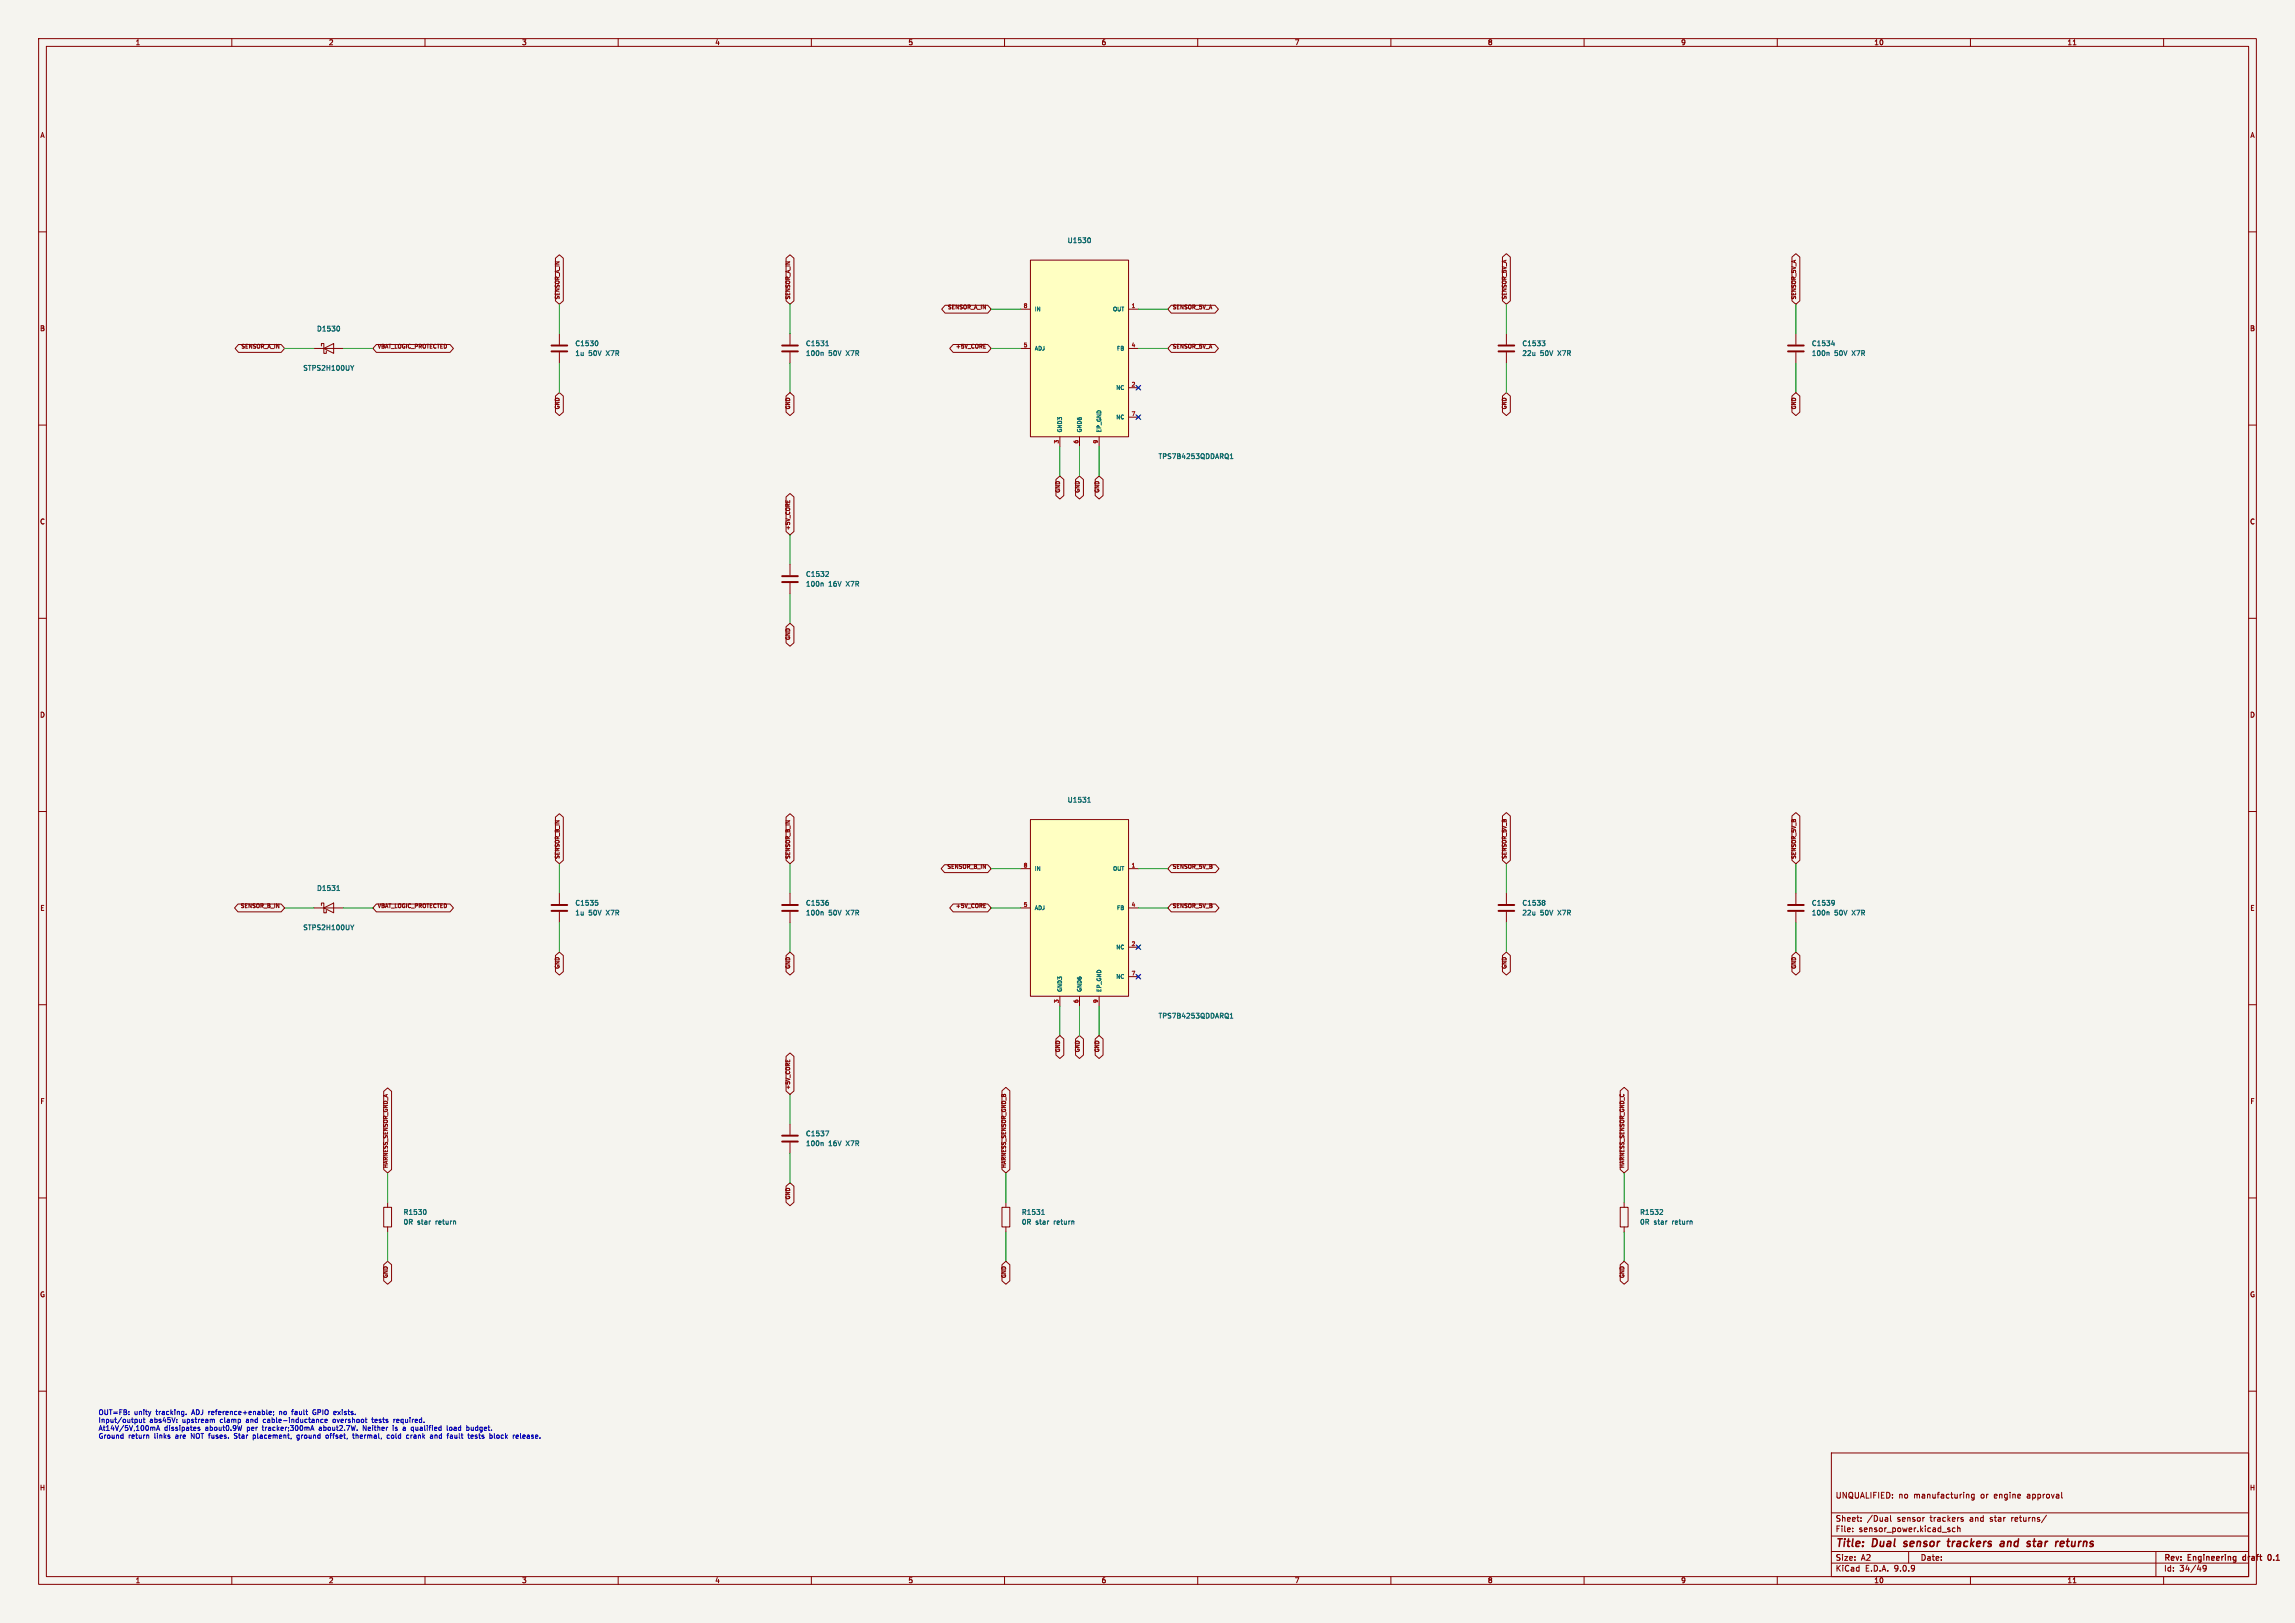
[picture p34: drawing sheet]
<svg xmlns="http://www.w3.org/2000/svg" width="594mm" height="420mm" viewBox="0 0 594 420" stroke-linecap="round" stroke-linejoin="round" font-family="sans-serif">
<defs><g id="words">
<g font-size="2.8" fill="#840000">
<text x="475" y="400.9">Title:</text>
<text x="484.7" y="400.9">Dual</text>
<text x="493.7" y="400.9">sensor</text>
<text x="505.8" y="400.9">trackers</text>
<text x="520.2" y="400.9">and</text>
<text x="528" y="400.9">star</text>
<text x="536.1" y="400.9">returns</text>
</g>
<g font-size="2.1" fill="#840000">
<text x="475" y="388">UNQUALIFIED:</text>
<text x="491.4" y="388">no</text>
<text x="495.4" y="388">manufacturing</text>
<text x="512.8" y="388">or</text>
<text x="516.4" y="388">engine</text>
<text x="525.1" y="388">approval</text>
<text x="475" y="394">Sheet:</text>
<text x="483.2" y="394">/Dual</text>
<text x="491.1" y="394">sensor</text>
<text x="499.8" y="394">trackers</text>
<text x="510.1" y="394">and</text>
<text x="515.5" y="394">star</text>
<text x="521.2" y="394">returns/</text>
<text x="475" y="396.7">File:</text>
<text x="481.1" y="396.7">sensor_power.kicad_sch</text>
<text x="475" y="406.9">KiCad</text>
<text x="475" y="404.1">Size:</text>
<text x="481.7" y="404.1">A2</text>
<text x="482.7" y="406.9">E.D.A.</text>
<text x="490.3" y="406.9">9.0.9</text>
<text x="497" y="404.1">Date:</text>
<text x="560" y="404.3">Rev:</text>
<text x="560" y="406.9">Id:</text>
<text x="564.1" y="406.9">34/49</text>
<text x="566.4" y="404.3">Engineering</text>
<text x="581.2" y="404.3">draft</text>
<text x="588.3" y="404.3">0.1</text>
</g>
<g font-size="1.8" fill="#840000">
<text x="35" y="11.9">1</text>
<text x="85" y="11.9">2</text>
<text x="135" y="11.9">3</text>
<text x="185" y="11.9">4</text>
<text x="235" y="11.9">5</text>
<text x="285" y="11.9">6</text>
<text x="335" y="11.9">7</text>
<text x="385" y="11.9">8</text>
<text x="435" y="11.9">9</text>
<text x="485" y="11.9">10</text>
<text x="535" y="11.9">11</text>
<text x="10.3" y="35.9">A</text>
<text x="582.3" y="35.9">A</text>
<text x="10.3" y="85.9">B</text>
<text x="582.3" y="85.9">B</text>
<text x="10.3" y="135.9">C</text>
<text x="582.3" y="135.9">C</text>
<text x="10.3" y="185.9">D</text>
<text x="582.3" y="185.9">D</text>
<text x="10.3" y="235.9">E</text>
<text x="582.3" y="235.9">E</text>
<text x="10.3" y="285.9">F</text>
<text x="582.3" y="285.9">F</text>
<text x="10.3" y="335.9">G</text>
<text x="582.3" y="335.9">G</text>
<text x="10.2" y="385.9">H</text>
<text x="582.2" y="385.9">H</text>
<text x="35" y="409.9">1</text>
<text x="85" y="409.9">2</text>
<text x="135" y="409.9">3</text>
<text x="185" y="409.9">4</text>
<text x="235" y="409.9">5</text>
<text x="285" y="409.9">6</text>
<text x="335" y="409.9">7</text>
<text x="385" y="409.9">8</text>
<text x="435" y="409.9">9</text>
<text x="485" y="409.9">10</text>
<text x="535" y="409.9">11</text>
</g>
<g font-size="1.8" fill="#006464">
<text x="276.2" y="63.1">U1530</text>
<text x="81.9" y="86">D1530</text>
<text x="148.8" y="89.8">C1530</text>
<text x="208.5" y="89.8">C1531</text>
<text x="393.9" y="89.8">C1533</text>
<text x="468.8" y="89.8">C1534</text>
<text x="148.8" y="92.3">1u</text>
<text x="152.3" y="92.3">50V</text>
<text x="157" y="92.3">X7R</text>
<text x="208.5" y="92.3">100n</text>
<text x="214.4" y="92.3">50V</text>
<text x="219.1" y="92.3">X7R</text>
<text x="393.9" y="92.3">22u</text>
<text x="398.6" y="92.3">50V</text>
<text x="403.3" y="92.3">X7R</text>
<text x="468.8" y="92.3">100n</text>
<text x="474.8" y="92.3">50V</text>
<text x="479.5" y="92.3">X7R</text>
<text x="78.4" y="96.1">STPS2H100UY</text>
<text x="299.7" y="119">TPS7B4253QDDARQ1</text>
<text x="208.5" y="149.5">C1532</text>
<text x="208.5" y="152">100n</text>
<text x="214.4" y="152">16V</text>
<text x="219.1" y="152">X7R</text>
<text x="276.2" y="207.9">U1531</text>
<text x="81.9" y="230.7">D1531</text>
<text x="148.8" y="237.1">1u</text>
<text x="148.8" y="234.5">C1535</text>
<text x="152.3" y="237.1">50V</text>
<text x="157" y="237.1">X7R</text>
<text x="208.5" y="237.1">100n</text>
<text x="208.5" y="234.5">C1536</text>
<text x="214.4" y="237.1">50V</text>
<text x="219.1" y="237.1">X7R</text>
<text x="393.9" y="234.5">C1538</text>
<text x="393.9" y="237.1">22u</text>
<text x="398.6" y="237.1">50V</text>
<text x="403.3" y="237.1">X7R</text>
<text x="468.8" y="237.1">100n</text>
<text x="468.8" y="234.5">C1539</text>
<text x="474.8" y="237.1">50V</text>
<text x="479.5" y="237.1">X7R</text>
<text x="78.4" y="240.9">STPS2H100UY</text>
<text x="299.7" y="263.8">TPS7B4253QDDARQ1</text>
<text x="208.5" y="296.8">100n</text>
<text x="208.5" y="294.2">C1537</text>
<text x="214.4" y="296.8">16V</text>
<text x="219.1" y="296.8">X7R</text>
<text x="104.3" y="314.6">R1530</text>
<text x="104.3" y="317.1">0R</text>
<text x="108" y="317.1">star</text>
<text x="112.8" y="317.1">return</text>
<text x="264.4" y="314.6">R1531</text>
<text x="264.4" y="317.1">0R</text>
<text x="268" y="317.1">star</text>
<text x="272.9" y="317.1">return</text>
<text x="424.4" y="314.6">R1532</text>
<text x="424.4" y="317.1">0R</text>
<text x="428" y="317.1">star</text>
<text x="432.9" y="317.1">return</text>
</g>
<g font-size="1.8" fill="#0000c2">
<text x="25.4" y="366.5">OUT=FB:</text>
<text x="25.4" y="368.5">Input/output</text>
<text x="25.4" y="370.6">At14V/5V,100mA</text>
<text x="34.7" y="366.5">unity</text>
<text x="38.7" y="368.5">abs45V:</text>
<text x="40.5" y="366.5">tracking.</text>
<text x="42.5" y="370.6">dissipates</text>
<text x="47.3" y="368.5">upstream</text>
<text x="50" y="366.5">ADJ reference+enable;</text>
<text x="53.3" y="370.6">about0.9W</text>
<text x="57.3" y="368.5">clamp</text>
<text x="64.2" y="368.5">and</text>
<text x="64.2" y="370.6">per</text>
<text x="68.4" y="370.6">tracker;300mA</text>
<text x="68.8" y="368.5">cable-inductance</text>
<text x="73" y="366.5">no</text>
<text x="76.5" y="366.5">fault</text>
<text x="82" y="366.5">GPIO exists.</text>
<text x="83.3" y="370.6">about2.7W.</text>
<text x="87" y="368.5">overshoot</text>
<text x="94.8" y="370.6">Neither</text>
<text x="97.4" y="368.5">tests</text>
<text x="102.8" y="370.6">is</text>
<text x="103.2" y="368.5">required.</text>
<text x="105.6" y="370.6">a</text>
<text x="107.9" y="370.6">qualified</text>
<text x="117.4" y="370.6">load</text>
<text x="122.6" y="370.6">budget.</text>
<text x="25.4" y="372.6">Ground</text>
<text x="33.2" y="372.6">return</text>
<text x="40.1" y="372.6">links</text>
<text x="45.7" y="372.6">are</text>
<text x="49.9" y="372.6">NOT fuses.</text>
<text x="61.5" y="372.6">Star</text>
<text x="66.6" y="372.6">placement,</text>
<text x="78.1" y="372.6">ground</text>
<text x="85.8" y="372.6">offset,</text>
<text x="93" y="372.6">thermal,</text>
<text x="102.1" y="372.6">cold</text>
<text x="107.3" y="372.6">crank</text>
<text x="113.7" y="372.6">and</text>
<text x="118.3" y="372.6">fault</text>
<text x="123.9" y="372.6">tests</text>
<text x="129.6" y="372.6">block</text>
<text x="135.9" y="372.6">release.</text>
</g>
<g font-size="1.4" fill="#840000">
<text x="144.9" y="77.6" transform="rotate(-90 144.9 77.6)">SENSOR_A_IN</text>
<text x="204.5" y="77.6" transform="rotate(-90 204.5 77.6)">SENSOR_A_IN</text>
<text x="390" y="77.6" transform="rotate(-90 390 77.6)">SENSOR_5V_A</text>
<text x="464.9" y="77.6" transform="rotate(-90 464.9 77.6)">SENSOR_5V_A</text>
<text x="245.2" y="80.1">SENSOR_A_IN</text>
<text x="303.4" y="80.1">SENSOR_5V_A</text>
<text x="62.3" y="90.2">SENSOR_A_IN</text>
<text x="97.7" y="90.2">VBAT_LOGIC_PROTECTED</text>
<text x="247.3" y="90.2">+5V_CORE</text>
<text x="303.4" y="90.2">SENSOR_5V_A</text>
<text x="144.9" y="106.1" transform="rotate(-90 144.9 106.1)">GND</text>
<text x="204.5" y="106.1" transform="rotate(-90 204.5 106.1)">GND</text>
<text x="390" y="106.1" transform="rotate(-90 390 106.1)">GND</text>
<text x="464.9" y="106.1" transform="rotate(-90 464.9 106.1)">GND</text>
<text x="274.4" y="127.7" transform="rotate(-90 274.4 127.7)">GND</text>
<text x="279.5" y="127.7" transform="rotate(-90 279.5 127.7)">GND</text>
<text x="284.6" y="127.7" transform="rotate(-90 284.6 127.7)">GND</text>
<text x="204.5" y="137.3" transform="rotate(-90 204.5 137.3)">+5V_CORE</text>
<text x="204.5" y="165.8" transform="rotate(-90 204.5 165.8)">GND</text>
<text x="144.9" y="222.4" transform="rotate(-90 144.9 222.4)">SENSOR_B_IN</text>
<text x="204.5" y="222.4" transform="rotate(-90 204.5 222.4)">SENSOR_B_IN</text>
<text x="245" y="224.9">SENSOR_B_IN</text>
<text x="303.4" y="224.9">SENSOR_5V_B</text>
<text x="390" y="222.4" transform="rotate(-90 390 222.4)">SENSOR_5V_B</text>
<text x="464.9" y="222.4" transform="rotate(-90 464.9 222.4)">SENSOR_5V_B</text>
<text x="62.2" y="235">SENSOR_B_IN</text>
<text x="97.7" y="235">VBAT_LOGIC_PROTECTED</text>
<text x="247.3" y="235">+5V_CORE</text>
<text x="303.4" y="235">SENSOR_5V_B</text>
<text x="144.9" y="250.9" transform="rotate(-90 144.9 250.9)">GND</text>
<text x="204.5" y="250.9" transform="rotate(-90 204.5 250.9)">GND</text>
<text x="390" y="250.9" transform="rotate(-90 390 250.9)">GND</text>
<text x="464.9" y="250.9" transform="rotate(-90 464.9 250.9)">GND</text>
<text x="274.4" y="272.5" transform="rotate(-90 274.4 272.5)">GND</text>
<text x="279.5" y="272.5" transform="rotate(-90 279.5 272.5)">GND</text>
<text x="284.6" y="272.5" transform="rotate(-90 284.6 272.5)">GND</text>
<text x="204.5" y="282.1" transform="rotate(-90 204.5 282.1)">+5V_CORE</text>
<text x="100.4" y="302.4" transform="rotate(-90 100.4 302.4)">HARNESS_SENSOR_GND_A</text>
<text x="260.4" y="302.4" transform="rotate(-90 260.4 302.4)">HARNESS_SENSOR_GND_B</text>
<text x="420.4" y="302.4" transform="rotate(-90 420.4 302.4)">HARNESS_SENSOR_GND_C</text>
<text x="204.5" y="310.6" transform="rotate(-90 204.5 310.6)">GND</text>
<text x="100.4" y="330.9" transform="rotate(-90 100.4 330.9)">GND</text>
<text x="260.4" y="330.9" transform="rotate(-90 260.4 330.9)">GND</text>
<text x="420.4" y="330.9" transform="rotate(-90 420.4 330.9)">GND</text>
</g>
<g font-size="1.4" fill="#a90000">
<text x="264.8" y="79.8">8</text>
<text x="292.8" y="79.8">1</text>
<text x="264.8" y="89.9">5</text>
<text x="292.8" y="89.9">4</text>
<text x="292.8" y="100.1">2</text>
<text x="292.8" y="107.7">7</text>
<text x="274.1" y="114.9" transform="rotate(-90 274.1 114.9)">3</text>
<text x="279.1" y="114.9" transform="rotate(-90 279.1 114.9)">6</text>
<text x="284.2" y="114.9" transform="rotate(-90 284.2 114.9)">9</text>
<text x="264.8" y="224.5">8</text>
<text x="292.8" y="224.5">1</text>
<text x="264.8" y="234.7">5</text>
<text x="292.8" y="234.7">4</text>
<text x="292.8" y="244.9">2</text>
<text x="292.8" y="252.5">7</text>
<text x="274.1" y="259.7" transform="rotate(-90 274.1 259.7)">3</text>
<text x="279.1" y="259.7" transform="rotate(-90 279.1 259.7)">6</text>
<text x="284.2" y="259.7" transform="rotate(-90 284.2 259.7)">9</text>
</g>
<g font-size="1.4" fill="#006464">
<text x="267.7" y="80.7">IN</text>
<text x="287.9" y="80.7">OUT</text>
<text x="267.7" y="90.9">ADJ</text>
<text x="288.9" y="90.9">FB</text>
<text x="288.7" y="101.1">NC</text>
<text x="275.1" y="112" transform="rotate(-90 275.1 112)">GND3</text>
<text x="280.1" y="112" transform="rotate(-90 280.1 112)">GND6</text>
<text x="285.2" y="112" transform="rotate(-90 285.2 112)">EP_GND</text>
<text x="288.7" y="108.7">NC</text>
<text x="267.7" y="225.5">IN</text>
<text x="287.9" y="225.5">OUT</text>
<text x="267.7" y="235.7">ADJ</text>
<text x="288.9" y="235.7">FB</text>
<text x="288.7" y="245.8">NC</text>
<text x="275.1" y="256.8" transform="rotate(-90 275.1 256.8)">GND3</text>
<text x="280.1" y="256.8" transform="rotate(-90 280.1 256.8)">GND6</text>
<text x="285.2" y="256.8" transform="rotate(-90 285.2 256.8)">EP_GND</text>
<text x="288.7" y="253.5">NC</text>
</g>
</g></defs>
<path d="M0 0h594v420h-594z" fill="#f5f4ef" stroke="#f5f4ef" stroke-width=".26"/>
<g fill="none" stroke="#840000" stroke-width=".26">
<path d="M10 10h574v400h-574zM12 12h570v396h-570zM60 10v2M110 10v2M160 10v2M210 10v2M260 10v2M310 10v2M360 10v2M410 10v2M460 10v2M510 10v2"/>
<path d="M536.6 11.6h.7M560 10v2M10 60h2M582 60h2M144.8 86.4v2.8M144.8 91.2v2.8M204.5 86.4v2.8M204.5 91.2v2.8M389.9 86.4v2.8M389.9 91.2v2.8M464.8 86.4v2.8M464.8 91.2v2.8"/>
<path d="M10 110h2M582 110h2M204.5 146.1v2.7M204.5 150.9v2.8M10 160h2M582 160h2M10 210h2M582 210h2M81.3 235h7.6M83.2 234.3v-.6h.6v2.5h.7v-.6M83.8 235l2.6-1.3v2.5zM144.8 231.1v2.8"/>
<path d="M144.8 236v2.8M204.5 231.1v2.8M204.5 236v2.8M389.9 231.1v2.8M389.9 236v2.8M464.8 231.1v2.8M464.8 236v2.8M10 260h2M582 260h2M204.5 290.8v2.8M204.5 295.7v2.8M10 310h2"/>
<path d="M99.3 312.4h2v5.1h-2zM100.3 311.2v1.2M100.3 317.5v1.3M259.3 312.4h2.1v5.1h-2.1zM260.3 311.2v1.2M260.3 317.5v1.3M419.4 312.4h2v5.1h-2zM420.4 311.2v1.2M420.4 317.5v1.3M582 310h2M10 360h2M474 376h108v32h-108z"/>
<path d="M582 360h2M474 397.5h108M474 391.5h108M479.5 396.2v.2M479.5 395.4v.2M481.7 393.5v.2M481.7 392.7v.2M489.3 392.2v1.3l.2 .2M498 392.7h.1M504.5 395.9l.2 .2-.2 .3M504.5 395.4h.2M506 395.4h-.4l-.3 .3 .2 .6h.5"/>
<path d="M506.7 395.5l.5-.1 .1 1M506.7 394.9v1.5M507.7 392.7h.4M507.7 393.2h.4l.1 .3-.5 .2M509.2 386.7l.4 .2v.8M511 386.7v1.2l-.3 .3-.4-.1M511 386.7h-.5l-.3 .3 .2 .6h.6M529.7 392.1l-1.3 1.9M533.7 387.6l.1 .1M60 408v2M110 408v2M160 408v2"/>
<path d="M210 408v2M260 408v2M310 408v2M360 408v2M410 408v2M460 408v2M474 404.5h108M474 401.5h108M494 401.5v3M510 408v2M536.6 409.6h.7M558 401.5v6.5"/>
<path d="M560 408v2M570.2 405.4v.3l.3 .3 .5-.3M571 405.4v.8l-.3 .3-.4 .1"/>
</g>
<path d="M580.6 402.9v.7M587.7 402.4l-.2-.1a.8 .8 0 0 0-.5 .7 .8 .8 0 0 0 .5 .8l.2-.2" fill="none" stroke="#840000" stroke-width=".3"/>
<path d="M492.9 399v.4M504 398.9h.8M504.4 398.2l-.3 1.7 .5 .3M517.9 399h.7v1.2M518.7 399.3l-.9 .2-.1 .4 .2 .3 .7-.1M526.2 398.9h.7M526.6 398.2l-.3 1.7 .5 .3M534.9 398.9h.7M535.2 398.2l-.2 1.7 .4 .3M492.7 400.1l.2 .1" fill="none" stroke="#840000" stroke-width=".4"/>
<g fill="none" stroke="#840000" stroke-width=".51">
<path d="M142.7 89.4h4.1M142.7 90.9h4.1M202.4 89.4h4.1M202.4 90.9h4.1M387.9 89.4h4M387.9 90.9h4M462.8 89.4h4.1M462.8 90.9h4.1M202.4 149.1h4.1M202.4 150.6h4.1M142.7 234.2h4.1M142.7 235.7h4.1"/>
<path d="M202.4 234.2h4.1M202.4 235.7h4.1M387.9 234.2h4M387.9 235.7h4M462.8 234.2h4.1M462.8 235.7h4.1M202.4 293.9h4.1M202.4 295.4h4.1"/>
</g>
<g fill="none" stroke="#006464" stroke-width=".26">
<path d="M154.5 88.2a.79 .79 0 0 1 0 1.3M212.9 91.2l.2 .2v.6M213.7 89.5h.7M213.8 88.5l.3-.3v1.3M399.1 88.2h.8l-.5 .5M399.6 88.7l.3 .2-.3 .6M473.2 91.2l.2 .2v.6M474.1 89.1h.8M474.7 88.6v.9M212.9 150.9l.2 .1v.7M214.2 147.9l.2 .2v.3l-.7 .8h.7M87.2 230.4h.7"/>
<path d="M87.3 229.5l.2-.3v1.2M91.6 239.3l-.4 .7M154.1 233h.6M154.5 233.5l.3 .2-.3 .6M212.9 236l.2 .1v.7M214.1 233h.2M214.2 233.5l.2 .2-.2 .6M399.6 233l.3 .2-.3 .3 .3 .5-.3 .3M473.2 236l.2 .1v.7M474.6 233l.2 .2-.2 1M474.8 233.5l-.2 .3M212.9 295.6l.2 .2v.7"/>
<path d="M213.7 292.7h.8l-.5 1.2M110 313a.79 .79 0 0 1 0 1.3M269.6 314.3h.7M269.7 313.3l.3-.3v1.3M430.1 313l.2 .2v.3l-.7 .8h.7"/>
</g>
<path d="M266.7 67.3h25.4v45.7h-25.4z" fill="#ffffc2"/>
<g fill="none" stroke="#840000" stroke-width=".26">
<path d="M266.7 67.3h25.4v45.7h-25.4zM264.2 80h2.5M264.2 90.2h2.5M292.1 80h2.5M292.1 90.2h2.5M294.3 99.9l.7 .8M295 99.9l-.7 .8M274.3 113v2.6M279.4 113v2.6M284.5 113v2.6M292.1 100.3h2.5M292.1 108h2.5"/>
<path d="M294.3 107.6l.7 .7M295 107.6l-.7 .7"/>
</g>
<path d="M281.9 61.5a.79 .79 0 0 1 0 1.3M318.4 118.7h.7M318.4 117.8l.4-.4v1.3" fill="none" stroke="#006464" stroke-width=".26"/>
<path d="M266.7 212.1h25.4v45.7h-25.4z" fill="#ffffc2"/>
<g fill="none" stroke="#840000" stroke-width=".26">
<path d="M143.8 66.8l1-.9 1 .9v11.1l-1 .8-1-.8zM203.5 66.8l1-.9 1 .9v11.1l-1 .8-1-.8zM244.6 79h11.1l.8 1-.8 1h-11.1l-.9-1zM303.1 79h11.4l.9 1-.9 1h-11.4l-.8-1zM388.9 66.5l1-.9 1 .9v11.4l-1 .8-1-.8zM463.8 66.5l1-.9 1 .9v11.4l-1 .8-1-.8zM61.7 89.2h11.1l.9 1-.9 1h-11.1l-.9-1zM81.3 90.2h7.6M83.2 89.5v-.6h.6v2.5h.7v-.6M83.8 90.2l2.6-1.3v2.5zM97.4 89.2h19.1l.9 1-.9 1h-19.1l-.9-1zM246.7 89.2h9l.8 1-.8 1h-9l-.9-1z"/>
<path d="M254.6 90.1h.5M254.6 89.1h.5M303.1 89.2h11.4l.9 1-.9 1h-11.4l-.8-1zM143.8 102.5l1-.9 1 .9v4.2l-1 .8-1-.8zM203.5 102.5l1-.9 1 .9v4.2l-1 .8-1-.8zM388.9 102.5l1-.9 1 .9v4.2l-1 .8-1-.8zM463.8 102.5l1-.9 1 .9v4.2l-1 .8-1-.8zM203.5 128.6l1-.9 1 .9v8.9l-1 .9-1-.9zM273.3 124.1l1-.9 1 .9v4.1l-1 .9-1-.9zM278.4 124.1l1-.9 1 .9v4.1l-1 .9-1-.9zM283.5 124.1l1-.9 1 .9v4.1l-1 .9-1-.9zM203.5 162.2l1-.9 1 .9v4.1l-1 .9-1-.9z"/>
<path d="M143.8 211.5l1-.9 1 .9v11.1l-1 .9-1-.9zM203.5 211.5l1-.9 1 .9v11.1l-1 .9-1-.9zM266.7 212.1h25.4v45.7h-25.4zM388.9 211.2l1-.9 1 .9v11.4l-1 .9-1-.9zM463.8 211.2l1-.9 1 .9v11.4l-1 .9-1-.9zM61.6 233.9h11.2l.9 1.1-.9 1h-11.2l-.9-1zM97.4 233.9h19.1l.9 1.1-.9 1h-19.1l-.9-1zM244.5 223.8h11.2l.8 1-.8 1h-11.2l-.9-1zM246.7 233.9h9l.8 1.1-.8 1h-9l-.9-1zM254.6 234.9h.5M254.6 233.9h.5M264.2 224.8h2.5"/>
<path d="M264.2 235h2.5M292.1 224.8h2.5M292.1 235h2.5M303.1 233.9h11.5l.9 1.1-.9 1h-11.5l-.8-1zM303.1 223.8h11.5l.9 1-.9 1h-11.5l-.8-1zM143.8 247.3l1-.9 1 .9v4.1l-1 .9-1-.9zM203.5 247.3l1-.9 1 .9v4.1l-1 .9-1-.9zM274.3 257.8v2.6M279.4 257.8v2.6M284.5 257.8v2.6M292.1 245.1h2.5M292.1 252.7h2.5"/>
<path d="M294.3 244.7l.7 .8M294.3 252.3l.7 .8M295 244.7l-.7 .8M295 252.3l-.7 .8M388.9 247.3l1-.9 1 .9v4.1l-1 .9-1-.9zM463.8 247.3l1-.9 1 .9v4.1l-1 .9-1-.9zM203.5 273.4l1-.9 1 .9v8.9l-1 .9-1-.9zM273.3 268.9l1-.9 1 .9v4.1l-1 .9-1-.9zM278.4 268.9l1-.9 1 .9v4.1l-1 .9-1-.9zM283.5 268.9l1-.9 1 .9v4.1l-1 .9-1-.9zM99.3 282.4l1-.9 1 .9v20.2l-1 .9-1-.9zM259.3 282.3l1-.9 1.1 .9v20.3l-1.1 .9-1-.9z"/>
<path d="M419.4 282.3l1-.9 1 .9v20.3l-1 .9-1-.9zM203.5 307l1-.9 1 .9v4.1l-1 .9-1-.9zM99.3 327.3l1-.9 1 .9v4.1l-1 .9-1-.9zM259.3 327.3l1-.9 1.1 .9v4.1l-1.1 .9-1-.9zM419.4 327.3l1-.9 1 .9v4.1l-1 .9-1-.9z"/>
</g>
<path d="M87.6 84.4a.79 .79 0 0 1 0 1.3M91.6 94.6l-.4 .6M281.5 207.6h.7M281.6 206.6l.3-.3v1.3M318.4 263.5h.7M318.4 262.6l.4-.4v1.3" fill="none" stroke="#006464" stroke-width=".26"/>
<g fill="none" stroke="#009600" stroke-width=".26">
<path d="M144.8 78.7v7.7M204.5 78.7v7.7M389.9 78.7v7.7M464.8 78.7v7.7M73.7 90.2h7.6M88.9 90.2h7.6M144.8 94v7.6M204.5 94v7.6M256.5 90.2h7.7M256.5 80h7.7M294.6 90.2h7.7M294.6 80h7.7"/>
<path d="M389.9 94v7.6M464.8 94v7.6M274.3 115.6v7.6M279.4 115.6v7.6M284.5 115.6v7.6M204.5 138.4v7.7M204.5 153.7v7.6M73.7 235h7.6M88.9 235h7.6M144.8 223.5v7.6M144.8 238.8v7.6M204.5 223.5v7.6"/>
<path d="M204.5 238.8v7.6M256.5 235h7.7M256.5 224.8h7.7M294.6 235h7.7M294.6 224.8h7.7M389.9 223.5v7.6M389.9 238.8v7.6M464.8 223.5v7.6M464.8 238.8v7.6M274.3 260.4v7.6M279.4 260.4v7.6M284.5 260.4v7.6"/>
<path d="M204.5 283.2v7.6M204.5 298.5v7.6M100.3 303.5v7.7M100.3 318.8v7.6M260.3 303.5v7.7M260.3 318.8v7.6M420.4 303.5v7.7M420.4 318.8v7.6"/>
</g>
<path d="M294 99.7l1.2 1.2M295.2 99.7l-1.2 1.2M294 107.3l1.2 1.3M295.2 107.3l-1.2 1.3M294 244.5l1.2 1.2M294 252.1l1.2 1.2M295.2 244.5l-1.2 1.2M295.2 252.1l-1.2 1.2" fill="none" stroke="#000084" stroke-width=".26"/>
<g fill="none" stroke="#0000c2" stroke-width=".26">
<path d="M31.8 370.9v1.3M31.8 372.1l-.1 .1M33.4 366v.1M33.4 365.3v.1M35.5 367.4v.5l-.2 .2M36.1 367.3v.8l.5-.1M36.6 367.3v.8M37.2 366.8v1.1l.3 .2M38.4 371.4l.1 .8M39.5 369.5l.2-.2 .3 .1 .1 .8M40.5 370.2l.4-1.3 .4 1.3M40.6 369.8h.6"/>
<path d="M45.8 368v.1M48.2 366v.1M51.2 369.5l.5 .4-.1 .3-.4-.1M55.4 367.3l.1 .8M60.6 372.1l.5 .1M60.6 371.2l.2 .3 .3 .1M62.6 368.9l-.3 1.3M65.5 371.4v1.2M66.1 372.1h-.6M68.3 367.3l-.2 .6 .3 .2M69.6 365.6l.7-.1-.1-.2-.4-.1-.2 .2 .1 .6h.5M70.8 365.3v.1"/>
<path d="M70.9 366v.1M70.9 366.1l-.2 .2M72.4 365.2v.9M72.6 365.2l-.2 .1M75.5 365.2h.4M75.9 364.8l-.3 .2v1.1M77 371.4l-.1 .7h.5M77.4 371.4v1l-.2 .2h-.3M80.4 370.2l.4-1.3 .5 1.3M80.5 369.8h.6M81.5 365.5h.2M81.6 364.8a.61 .61 0 0 0-.7 .7 .61 .61 0 0 0 .8 .5"/>
<path d="M82.8 369.3l-.2 .1M82.8 369.7l-.2 .2 .2 .3M83.6 367.3h-.3l-.3 .2 .1 .6h.5M84.1 367.7l.6-.1-.1-.3h-.3l-.2 .2 .1 .6h.4M84.4 371.5h.5v.6h-.5zM86.6 367.3l-.4 .2v.5l.4 .1M91.2 371.4h.5M91.4 370.9v1.1l.3 .2M92.1 370.9v1.3M92.5 371.4l-.4 .1M94 370.2v-1.3l.7 1.3M96.2 367.3h.5"/>
<path d="M96.4 366.8v1.1l.3 .2M100.8 371.4h-.4l-.2 .2 .1 .5h.5M101.7 371.4l-.4 .2v.5l.4 .1M101.8 368.9v.1M101.8 369.3v.9M101.9 367.3v.8M102.3 367.3l-.4 .2M102.7 367.3v.8M103.3 367.6l-.6 .1M104.9 370.1l-.4 .1M104.9 369.5v.7M104.9 369.6l-.4 .1"/>
<path d="M106.4 371.4v.8M106.7 371.4l-.3 .2M112.6 371.4v.8M115.7 368.9v1.1l.2 .2M116.9 369.4l-.3-.1-.3 .3 .1 .4 .5 .1M121.2 369.3l.2 .3v.3l-.2 .3M122 369.3v.7l.1 .2M122.1 371.4h.2M122.4 372.1l-.3 .1M122.5 371.5l-.6 .3M123 372.1l.3 .1M123 371.5l.3 .3"/>
<path d="M128.6 371.5v.6h.6M129 371.4l.2 .1M134.7 370.9v1.1l.2 .2M135.5 371.4l-.2 .1 .2 .7M135.9 371.7l-.6 .1"/>
</g>
<use href="#words"/>
</svg>
